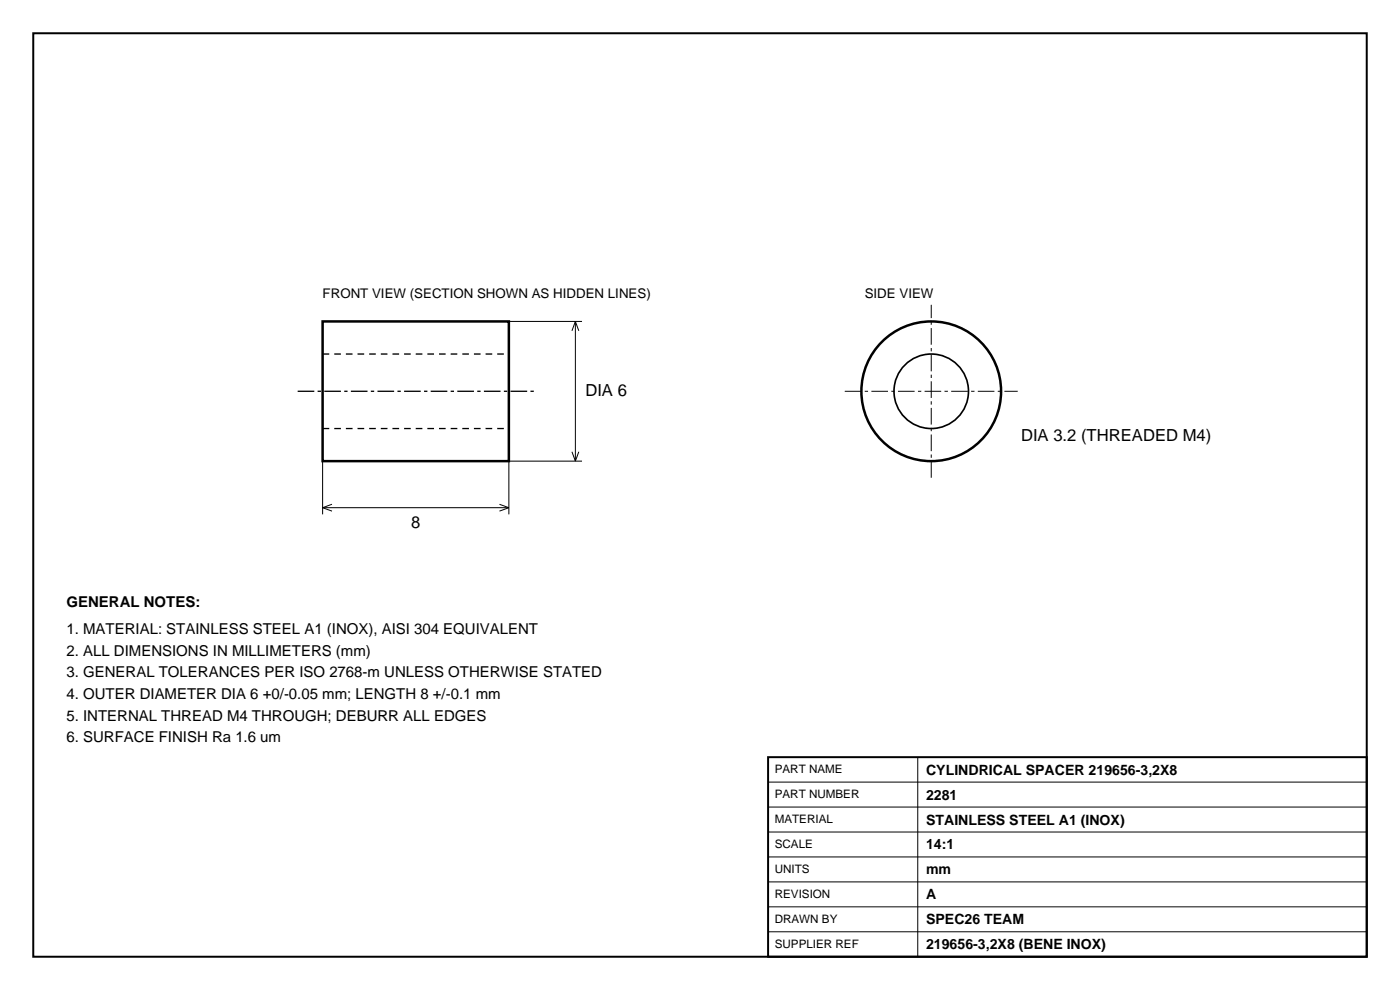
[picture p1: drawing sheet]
<svg xmlns="http://www.w3.org/2000/svg" width="297mm" height="210mm" viewBox="0 0 297 210" stroke-linecap="round" stroke-linejoin="round" font-family="sans-serif">
<defs><g id="words">
<g font-size="3.5">
<text x="124.2" y="84.1">DIA 6</text>
<text x="216.6" y="93.6">DIA 3.2 (THREADED M4)</text>
<text x="87.2" y="111.9">8</text>
</g>
<g font-size="3.2">
<text x="14.1" y="128.9">GENERAL NOTES:</text>
<text x="14.1" y="134.5">1. MATERIAL: STAINLESS STEEL A1 (INOX), AISI 304 EQUIVALENT</text>
<text x="14.1" y="139.1">2. ALL DIMENSIONS IN MILLIMETERS (mm)</text>
<text x="14.1" y="143.7">3. GENERAL TOLERANCES PER ISO 2768-m UNLESS OTHERWISE STATED</text>
<text x="14.1" y="148.3">4. OUTER DIAMETER DIA 6 +0/-0.05 mm; LENGTH 8 +/-0.1 mm</text>
<text x="14.1" y="152.8">5. INTERNAL THREAD M4 THROUGH; DEBURR ALL EDGES</text>
<text x="14.1" y="157.4">6. SURFACE FINISH Ra 1.6 um</text>
</g>
<g font-size="3">
<text x="196.5" y="164.3">CYLINDRICAL SPACER 219656-3,2X8</text>
<text x="196.5" y="169.6">2281</text>
<text x="196.5" y="174.9">STAINLESS STEEL A1 (INOX)</text>
<text x="196.5" y="180.2">14:1</text>
<text x="196.5" y="185.5">mm</text>
<text x="196.5" y="190.8">A</text>
<text x="196.5" y="196.1">SPEC26 TEAM</text>
<text x="196.5" y="201.4">219656-3,2X8 (BENE INOX)</text>
</g>
<g font-size="2.8">
<text x="68.4" y="63.2">FRONT VIEW (SECTION SHOWN AS HIDDEN LINES)</text>
<text x="183.4" y="63.2">SIDE VIEW</text>
</g>
<g font-size="2.5">
<text x="164.4" y="164">PART NAME</text>
<text x="164.4" y="169.3">PART NUMBER</text>
<text x="164.4" y="174.5">MATERIAL</text>
<text x="164.4" y="179.8">SCALE</text>
<text x="164.4" y="185.1">UNITS</text>
<text x="164.4" y="190.4">REVISION</text>
<text x="164.4" y="195.7">DRAWN BY</text>
<text x="164.4" y="201">SUPPLIER REF</text>
</g>
</g></defs>
<path d="M7.1 7.1h282.8v195.8h-282.8zM162.9 160.6h127v42.3h-127z" fill="none" stroke="#000" stroke-width=".42"/>
<g fill="none" stroke="#000" stroke-width=".53">
<path d="M68.4 68.2h39.5v29.6h-39.5z"/>
<circle cx="197.6" cy="83" r="14.8"/>
</g>
<path d="M68.4 75.1h39.5M68.4 90.9h39.5" fill="none" stroke="#000" stroke-width=".28" stroke-dasharray="1.4 1.1" stroke-linecap="butt"/>
<path d="M63.1 83h50.1" fill="none" stroke="#000" stroke-width=".28" stroke-dasharray="3.5 .7 .7 .7" stroke-linecap="butt"/>
<g fill="none" stroke="#000" stroke-width=".21">
<path d="M107.9 68.2h15.6M122.1 68.2v29.6M122.1 68.2l.7 2M122.1 68.2l-.8 2M68.4 97.8v11.3M121.3 95.8l.8 2M122.8 95.8l-.7 2M123.5 97.8h-15.6v11.3M68.4 107.7h39.5M68.4 107.7l2 .7M70.4 107l-2 .7M106 107l1.9 .7"/>
<path d="M107.9 107.7l-1.9 .7M162.9 165.9h127M162.9 171.2h127M162.9 176.5h127M194.7 160.6v42.3M162.9 181.8h127M162.9 187.1h127M162.9 192.4h127M162.9 197.7h127M162.9 202.9h127"/>
</g>
<circle cx="197.6" cy="83" r="7.9" fill="none" stroke="#000" stroke-width=".35"/>
<path d="M179.2 83h36.7M197.6 101.3v-36.6" fill="none" stroke="#000" stroke-width=".21" stroke-dasharray="3.5 .7 .7 .7" stroke-linecap="butt"/>
<use href="#words"/>
</svg>
